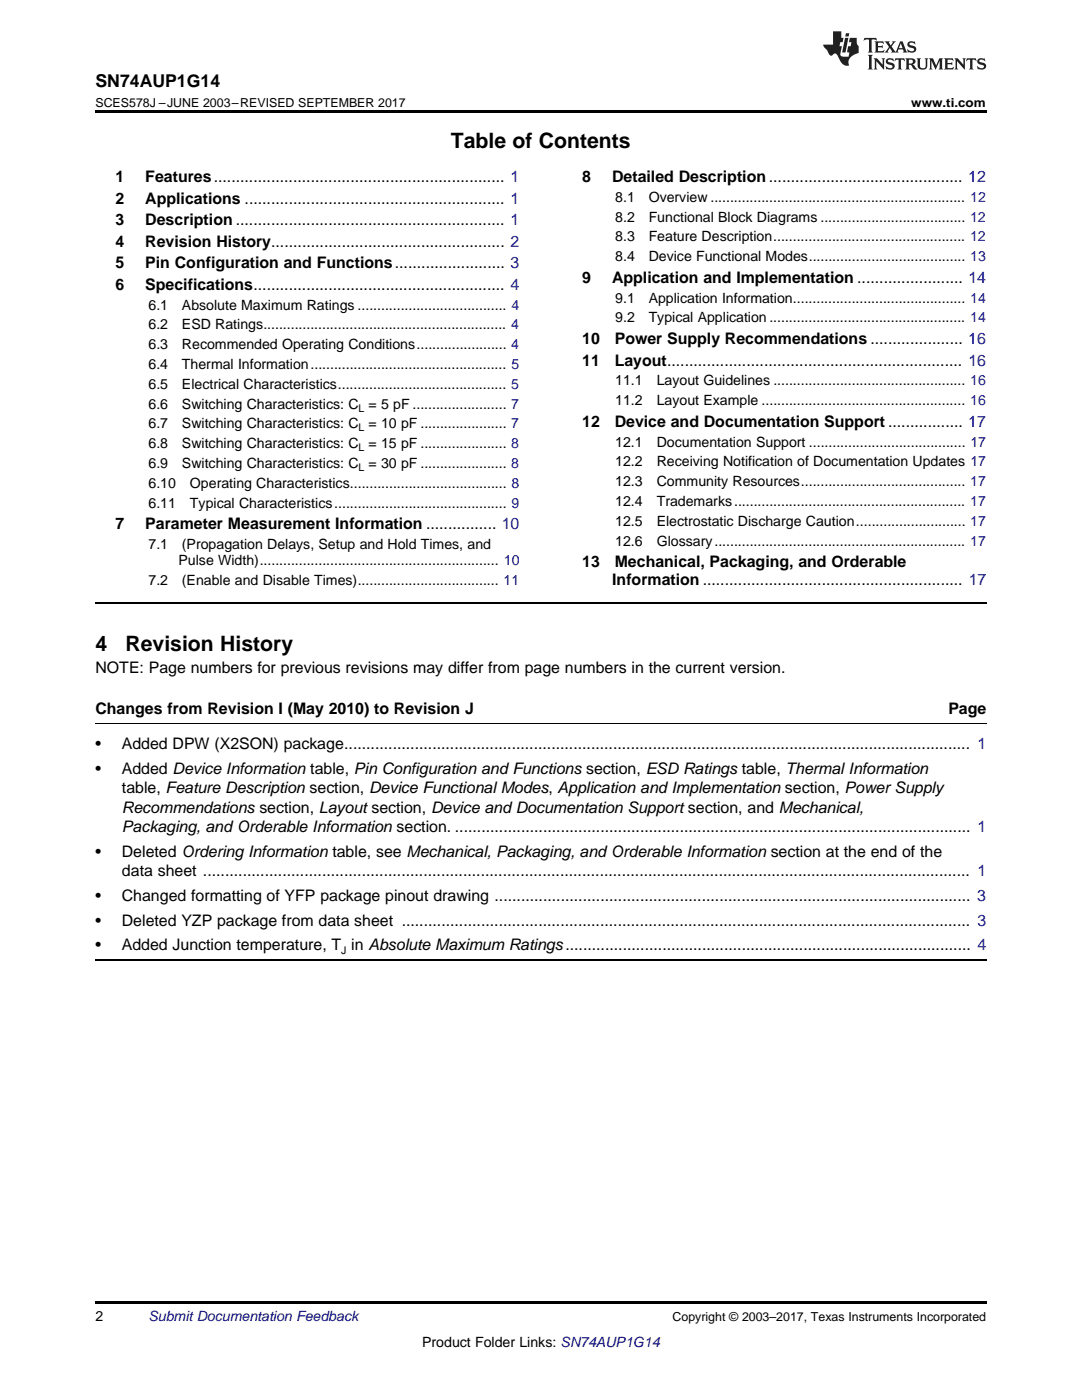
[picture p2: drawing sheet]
<svg xmlns="http://www.w3.org/2000/svg" width="216mm" height="279mm" viewBox="0 0 216 279" stroke-linecap="round" stroke-linejoin="round" font-family="sans-serif">
<defs><g id="words">
<g font-size="4.2">
<text x="90" y="29.6">Table of Contents</text>
<text x="19" y="130">4</text>
<text x="25" y="130">Revision History</text>
</g>
<text font-size="3.5" x="19" y="17.3">SN74AUP1G14</text>
<g font-size="3.2">
<text x="23" y="36.3">1</text>
<text x="23" y="40.6">2</text>
<text x="29" y="36.3">Features.................................................................. 1</text>
<text x="29" y="40.6">Applications ........................................................... 1</text>
<text x="116.2" y="36.3">8</text>
<text x="122.1" y="36.3">Detailed Description............................................ 12</text>
<text x="23" y="44.9">3</text>
<text x="29" y="44.9">Description ............................................................. 1</text>
<text x="23" y="49.2">4</text>
<text x="23" y="53.6">5</text>
<text x="29" y="49.2">Revision History..................................................... 2</text>
<text x="29" y="53.6">Pin Configuration and Functions......................... 3</text>
<text x="23" y="57.9">6</text>
<text x="29" y="57.9">Specifications......................................................... 4</text>
<text x="116.2" y="56.4">9</text>
<text x="122.1" y="56.4">Application and Implementation ........................ 14</text>
<text x="116.2" y="68.7">10</text>
<text x="122.7" y="68.7">Power Supply Recommendations ..................... 16</text>
<text x="116.2" y="73">11</text>
<text x="122.7" y="73">Layout................................................................... 16</text>
<text x="116.2" y="85.2">12</text>
<text x="122.7" y="85.2">Device and Documentation Support ................. 17</text>
<text x="23" y="105.6">7</text>
<text x="29" y="105.6">Parameter Measurement Information ................ 10</text>
<text x="116.2" y="113.2">13</text>
<text x="122.7" y="113.2">Mechanical, Packaging, and Orderable</text>
<text x="122.2" y="116.7">Information ........................................................... 17</text>
<text x="19" y="134.3">NOTE: Page numbers for previous revisions may differ from page numbers in the current version.</text>
<text x="19" y="142.4">Changes from Revision I (May 2010) to Revision J</text>
<text x="189.2" y="142.4">Page</text>
<text x="19" y="149.5">•</text>
<text x="24.3" y="149.5">Added DPW (X2SON) package.............................................................................................................................................. 1</text>
<text x="19" y="154.4">•</text>
<text x="24.3" y="154.4">Added Device Information table, Pin Configuration and Functions section, ESD Ratings table, Thermal Information</text>
<text x="24.3" y="158.3">table, Feature Description section, Device Functional Modes, Application and Implementation section, Power Supply</text>
<text x="24.3" y="162.2">Recommendations section, Layout section, Device and Documentation Support section, and Mechanical,</text>
<text x="24.3" y="166.1">Packaging, and Orderable Information section. ..................................................................................................................... 1</text>
<text x="19" y="171">•</text>
<text x="24.3" y="171">Deleted Ordering Information table, see Mechanical, Packaging, and Orderable Information section at the end of the</text>
<text x="19" y="179.8">•</text>
<text x="24.3" y="179.8">Changed formatting of YFP package pinout drawing ............................................................................................................ 3</text>
<text x="24.3" y="174.9">data sheet .............................................................................................................................................................................. 1</text>
<text x="19" y="184.7">•</text>
<text x="24.3" y="184.7">Deleted YZP package from data sheet ................................................................................................................................. 3</text>
<text x="19" y="189.7">•</text>
<text x="24.3" y="189.7">Added Junction temperature, T in Absolute Maximum Ratings............................................................................................ 4</text>
</g>
<g font-size="2.8">
<text x="122.8" y="40.3">8.1</text>
<text x="129.4" y="40.3">Overview ................................................................. 12</text>
<text x="122.8" y="44.2">8.2</text>
<text x="129.4" y="44.2">Functional Block Diagrams ..................................... 12</text>
<text x="122.8" y="48.2">8.3</text>
<text x="122.8" y="52.1">8.4</text>
<text x="129.4" y="48.2">Feature Description................................................. 12</text>
<text x="129.4" y="52.1">Device Functional Modes........................................ 13</text>
<text x="29.6" y="61.8">6.1</text>
<text x="29.6" y="65.8">6.2</text>
<text x="36.3" y="61.8">Absolute Maximum Ratings ...................................... 4</text>
<text x="36.3" y="65.8">ESD Ratings.............................................................. 4</text>
<text x="122.8" y="60.4">9.1</text>
<text x="122.8" y="64.3">9.2</text>
<text x="129.4" y="60.4">Application Information............................................ 14</text>
<text x="129.4" y="64.3">Typical Application .................................................. 14</text>
<text x="29.6" y="69.7">6.3</text>
<text x="36.3" y="69.7">Recommended Operating Conditions....................... 4</text>
<text x="29.6" y="73.7">6.4</text>
<text x="29.6" y="77.6">6.5</text>
<text x="36.3" y="73.7">Thermal Information.................................................. 5</text>
<text x="36.3" y="77.6">Electrical Characteristics........................................... 5</text>
<text x="122.8" y="76.9">11.1</text>
<text x="131" y="76.9">Layout Guidelines ................................................. 16</text>
<text x="29.6" y="81.6">6.6</text>
<text x="36.3" y="81.6">Switching Characteristics: C</text>
<text x="73.6" y="81.6">= 5 pF ........................ 7</text>
<text x="122.8" y="80.9">11.2</text>
<text x="131" y="80.9">Layout Example .................................................... 16</text>
<text x="29.6" y="85.5">6.7</text>
<text x="29.6" y="89.5">6.8</text>
<text x="36.3" y="85.5">Switching Characteristics: C</text>
<text x="36.3" y="89.5">Switching Characteristics: C</text>
<text x="73.6" y="85.5">= 10 pF ...................... 7</text>
<text x="73.6" y="89.5">= 15 pF ...................... 8</text>
<text x="122.8" y="89.1">12.1</text>
<text x="131" y="89.1">Documentation Support ........................................ 17</text>
<text x="29.6" y="93.4">6.9</text>
<text x="36.3" y="93.4">Switching Characteristics: C</text>
<text x="73.6" y="93.4">= 30 pF ...................... 8</text>
<text x="122.8" y="93.1">12.2</text>
<text x="131" y="93.1">Receiving Notification of Documentation Updates 17</text>
<text x="29.6" y="97.4">6.10</text>
<text x="29.6" y="101.3">6.11</text>
<text x="37.9" y="97.4">Operating Characteristics........................................ 8</text>
<text x="37.9" y="101.3">Typical Characteristics............................................ 9</text>
<text x="122.8" y="97">12.3</text>
<text x="122.8" y="101">12.4</text>
<text x="131" y="97">Community Resources.......................................... 17</text>
<text x="131" y="101">Trademarks........................................................... 17</text>
<text x="122.8" y="104.9">12.5</text>
<text x="131" y="104.9">Electrostatic Discharge Caution............................ 17</text>
<text x="29.6" y="109.6">7.1</text>
<text x="35.6" y="112.7">Pulse Width)............................................................. 10</text>
<text x="36.3" y="109.6">(Propagation Delays, Setup and Hold Times, and</text>
<text x="122.8" y="108.9">12.6</text>
<text x="131" y="108.9">Glossary................................................................ 17</text>
<text x="29.6" y="116.7">7.2</text>
<text x="36.3" y="116.7">(Enable and Disable Times).................................... 11</text>
<text x="19" y="263.6">2</text>
<text x="84.2" y="268.9">Product Folder Links: SN74AUP1G14</text>
</g>
<text font-size="2.8" fill="#0000c8" x="29.6" y="263.6">Submit Documentation Feedback</text>
<g font-size="2.5">
<text x="19" y="21.4">SCES578J –JUNE 2003–REVISED SEPTEMBER 2017</text>
<text x="181.8" y="21.4">www.ti.com</text>
<text x="134.2" y="263.6">Copyright © 2003–2017, Texas Instruments Incorporated</text>
</g>
<g font-size="2.1">
<text x="71.5" y="82.1">L</text>
<text x="71.5" y="86.1">L</text>
<text x="71.5" y="90">L</text>
<text x="71.5" y="94">L</text>
<text x="68.1" y="190.3">J</text>
</g>
</g></defs>
<path d="M19 22h177.8v.5h-177.8zM19 259.7h177.8v.5h-177.8z" fill="#000"/>
<path d="M19 120.4h177.8M19 191.6h177.8" fill="none" stroke="#000" stroke-width=".35"/>
<path d="M19 144.5h177.8" fill="none" stroke="#000" stroke-width=".2"/>
<g fill="#231f20">
<path d="M172.5 7.6l-.1 .5 .4-.2h.6v.1v2.1l-.2 .4h.9l-.2-.4v-2.1l.1-.1h.5l.5 .2-.2-.5zM174.5 8.3l.2 .3v1.5l-.2 .4h1.8l.2-.6a1.04 1.04 0 0 1-1.3 .2v-.7h.6l.3 .2v-.6l-.3 .2h-.6v-.6l.8-.1 .4 .3-.2-.5zM176.5 8.3l.9 1.1-.9 1.1h.8l-.2-.2 .4-.7 .5 .7-.2 .2h1.5l-.2-.2 .2-.4h.9l.1 .4-.2 .2h1l-.3-.3-.7-1.9h-.5l-.9 2-.8-1 .9-1h-.8l.1 .3-.4 .5-.3-.6 .1-.2zM179.7 8.6l.4 1h-.7zM181.3 8.4a.63 .63 0 0 0-.2 .7 .63 .63 0 0 0 .6 .4l.6 .2 .1 .2a.75 .75 0 0 1-.7 .4 .75 .75 0 0 1-.6-.5l.1 .7 .1-.1a1.11 1.11 0 0 0 1.5-.6 1.13 1.13 0 0 0-1.2-.8l-.1-.4a1.04 1.04 0 0 1 1.2 .2l-.2-.5-.2 .1-.4-.2zM173.2 10.9l.2 .4v2.2l-.2 .4h1l-.3-.4v-2.2l.3-.4zM174.3 11.6l.3 .4v1.5l-.3 .4h.8l-.2-.4v-1.3l1.5 1.7v-1.9l.2-.4h-.7l.2 .4v.9l-1.1-1.3zM177 11.8a.62 .62 0 0 0-.2 .7 .62 .62 0 0 0 .6 .4l.6 .1 .1 .3a.76 .76 0 0 1-.7 .3 .76 .76 0 0 1-.7-.4l.2 .7 .1-.1a1.11 1.11 0 0 0 1.5-.6 1.13 1.13 0 0 0-1.2-.8l-.1-.4a1.04 1.04 0 0 1 1.2 .2l-.2-.6-.2 .1-.5-.1zM178.7 11.6l-.2 .6a.61 .61 0 0 1 .8-.3v1.6l-.2 .4h.9l-.2-.4v-1.6a.63 .63 0 0 1 .7 .3l-.1-.6zM180.6 11.6l.3 .4v1.5l-.3 .4h1l-.2-.2-.1-.8 .6 .2a.76 .76 0 0 0 1.2 .7l-1-1a.58 .58 0 0 0 .6-.5 .58 .58 0 0 0-.5-.6zM181.4 11.9h.1a.45 .45 0 0 1 .5 .1 .45 .45 0 0 1 .1 .5l-.8 .2zM182.9 11.6l.2 .2a2.17 2.17 0 0 0 .3 1.9 .99 .99 0 0 0 1.6-.6v-1.1l.2-.4h-.7l.2 .2a1.92 1.92 0 0 1-.2 1.8 .6 .6 0 0 1-.9-.5v-1.1l.2-.4zM185.4 11.6l.2 .4v1.5l-.2 .4h.7l-.2-.4v-1.4l.8 1.8 .8-1.8v1.4l-.2 .4h.9l-.2-.4v-1.5l.2-.4h-.8l-.6 1.5-.6-1.5zM188.4 11.6l.2 .4v1.5l-.2 .4h1.8l.1-.6a1.04 1.04 0 0 1-1.2 .1v-.6h.5l.4 .2v-.6l-.4 .2h-.5v-.7h.8l.3 .3-.1-.6zM190.5 11.6l.2 .4v1.5l-.2 .4h.7l-.2-.4v-1.3l1.5 1.7v-1.9l.2-.4h-.7l.2 .4v.9l-1.1-1.3zM192.9 11.6l-.1 .6a.61 .61 0 0 1 .7-.3l.1 1.6-.3 .4h1l-.3-.4 .1-1.6a.63 .63 0 0 1 .7 .3l-.1-.6zM195.2 11.8a.62 .62 0 0 0-.2 .7 .62 .62 0 0 0 .6 .4l.6 .1 .1 .3a.76 .76 0 0 1-.7 .3 .76 .76 0 0 1-.6-.4l.1 .7 .1-.1a1.11 1.11 0 0 0 1.6-.6 1.13 1.13 0 0 0-1.3-.8l-.1-.4a1.04 1.04 0 0 1 1.2 .2l-.1-.6-.2 .1-.5-.1z"/>
<path d="M166.2 6.3v2.6h-1.9v.4l.8 .9a.91 .91 0 0 0 1 .8 .56 .56 0 0 1 .5-.3 .56 .56 0 0 1 .5 .3l.4 .8a1.53 1.53 0 0 0 1.9 1.2 1.54 1.54 0 0 1 1-2.1l.9-.3v-1.4a1.52 1.52 0 0 1-.4-1.6h-1.3l-.2 .8h.5l-.2 .8h-.5l-.1 1v.2l.4 .1-.2 .8a1.93 1.93 0 0 1-1.6-.3l.3-1.8h-.5l.2-.8h.4l.2-.8h-.4v-1.3zM168.6 7.6l-.6 2.9h.7l.6-2.9zM168.8 6.6l-.1 .7h.6l.2-.7z"/>
</g>
<use href="#words"/>
</svg>
